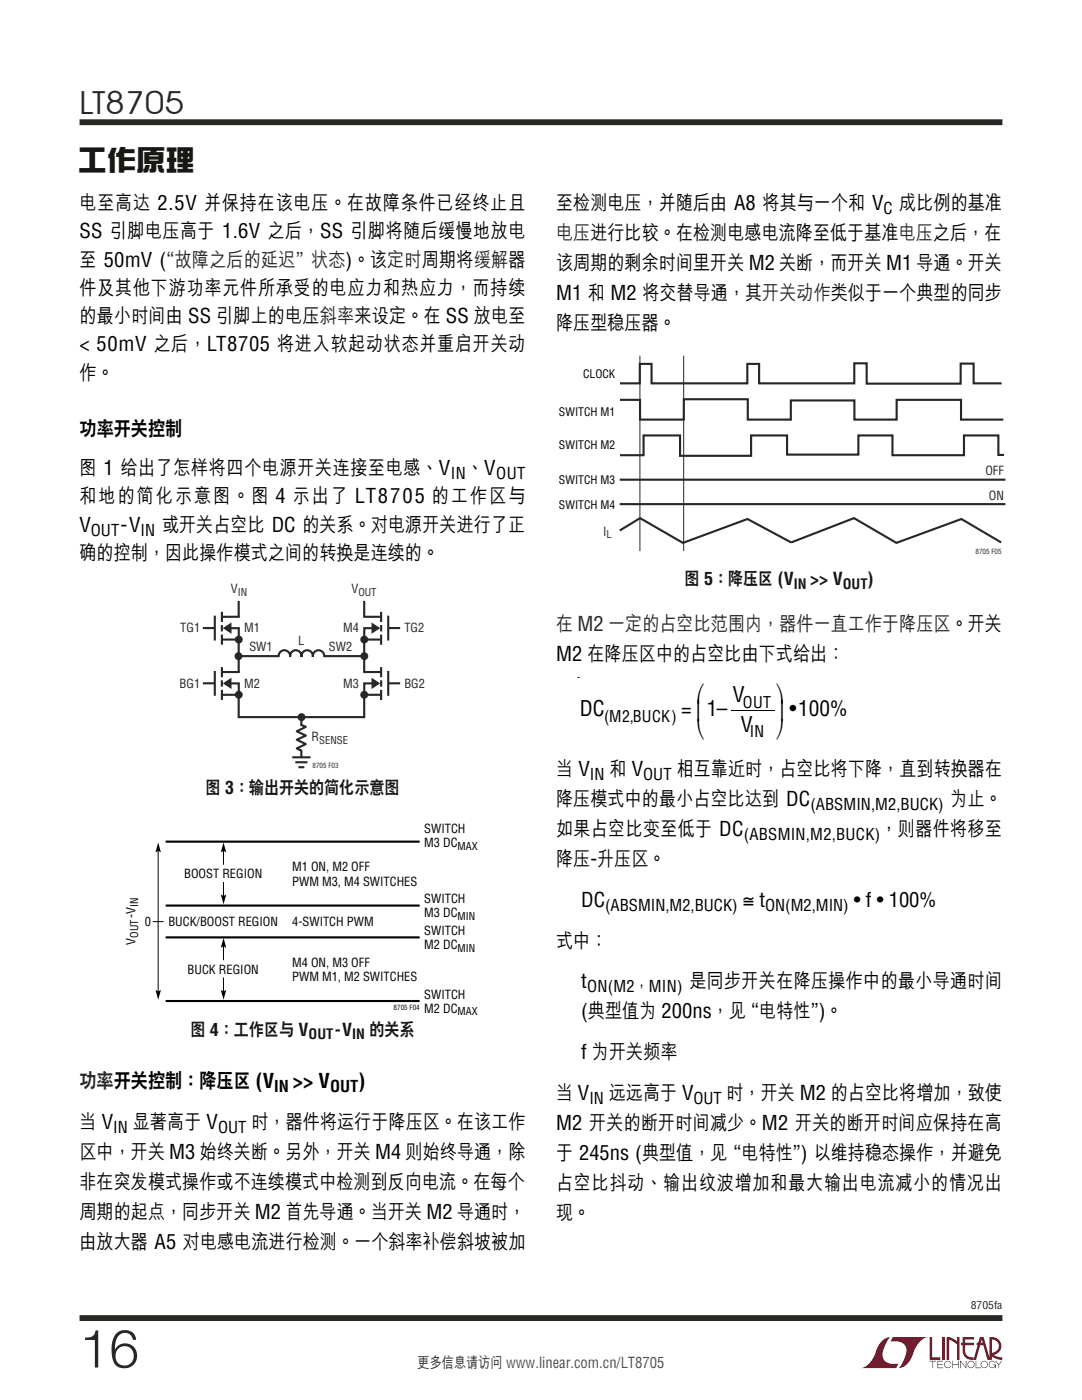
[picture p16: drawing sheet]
<svg xmlns="http://www.w3.org/2000/svg" width="216mm" height="279mm" viewBox="0 0 216 279" stroke-linecap="round" stroke-linejoin="round" font-family="sans-serif">
<defs><g id="words">
<text font-size="10.6" fill="#282723" x="15.9" y="272.9">16</text>
<text font-size="6.3" fill="#282723" x="15.9" y="22.8">LT8705</text>
<text font-size="5.8" fill="#181713" x="15.6" y="34.2">工作原理</text>
<text font-size="4.9" x="148.2" y="181">≅</text>
<g font-size="4.2">
<text x="115.7" y="143">DC</text>
<text x="135.9" y="143">= ⎜1–</text>
<text x="138.9" y="139.6">⎛</text>
<text x="146.3" y="140.2">V</text>
<text x="154.8" y="139.6">⎞</text>
<text x="154.8" y="143">⎟ •100%</text>
<text x="138.9" y="146.7">⎝</text>
<text x="147.8" y="146.1">V</text>
<text x="154.8" y="146.7">⎠</text>
</g>
<g font-size="4">
<text x="15.9" y="41.9">電至高達 2.5V 並保持在該電壓。在故障條件已經終止且</text>
<text x="111" y="41.9">至檢測電壓，並隨後由 A8 將其與一個和 V</text>
<text x="179.4" y="41.9">成比例的基準</text>
<text x="15.9" y="47.6">SS 引腳電壓高於 1.6V 之後，SS 引腳將隨後緩慢地放電</text>
<text x="15.9" y="53.2">至 50mV (“故障之後的延遲” 狀態)。該定時週期將緩解器</text>
<text x="111" y="53.9">該週期的剩余時間裡開關 M2 關斷，而開關 M1 導通。開關</text>
<text x="15.9" y="58.9">件及其他下游功率元件所承受的電應力和熱應力，而持續</text>
<text x="111" y="59.9">M1 和 M2 將交替導通，其開關動作類似於一個典型的同步</text>
<text x="15.9" y="64.5">的最小時間由 SS 引腳上的電壓斜率來設定。在 SS 放電至</text>
<text x="111" y="65.9">降壓型穩壓器。</text>
<text x="15.9" y="70.1">&lt; 50mV 之後，LT8705 將進入軟起動狀態並重啓開關動</text>
<text x="15.9" y="75.8">作。</text>
<text x="15.9" y="87.1">功率開關控制</text>
<text x="15.9" y="94.8">圖 1 給出了怎樣將四個電源開關連接至電感、V</text>
<text x="93.1" y="94.8">、V</text>
<text x="15.9" y="100.5">和地的簡化示意圖。圖 4 示出了 LT8705 的工作區與</text>
<text x="15.9" y="106.1">V</text>
<text x="24.1" y="106.1">-V</text>
<text x="32.3" y="106.1">或開關佔空比 DC 的關係。對電源開關進行了正</text>
<text x="15.9" y="111.8">確的控制，因此操作模式之間的轉換是連續的。</text>
<text x="111" y="131.9">M2 在降壓區中的佔空比由下式給出：</text>
<text x="111" y="154.9">當 V</text>
<text x="121.6" y="154.9">和 V</text>
<text x="135" y="154.9">相互靠近時，佔空比將下降，直到轉換器在</text>
<text x="111" y="160.9">降壓模式中的最小佔空比達到 DC</text>
<text x="189.7" y="160.9">為止。</text>
<text x="111" y="166.9">如果佔空比變至低於 DC</text>
<text x="175.7" y="166.9">，則器件將移至</text>
<text x="111" y="172.9">降壓-升壓區。</text>
<text x="116" y="181">DC</text>
<text x="151.5" y="181">t</text>
<text x="170.4" y="181">• f • 100%</text>
<text x="111" y="189.1">式中：</text>
<text x="116" y="197.2">t</text>
<text x="137.6" y="197.2">是同步開關在降壓操作中的最小導通時間</text>
<text x="116" y="203.2">(典型值為 200ns，見 “電特性”)。</text>
<text x="116" y="211.3">f 為開關頻率</text>
<text x="58.5" y="217.2">&gt;&gt; V</text>
<text x="71.5" y="217.2">)</text>
<text x="111" y="219.4">當 V</text>
<text x="121.5" y="219.4">遠遠高於 V</text>
<text x="145" y="219.4">時，開關 M2 的佔空比將增加，致使</text>
<text x="15.9" y="225.3">當 V</text>
<text x="26.5" y="225.3">顯著高於 V</text>
<text x="50.2" y="225.3">時，器件將運行於降壓區。在該工作</text>
<text x="111" y="225.4">M2 開關的斷開時間減少。M2 開關的斷開時間應保持在高</text>
<text x="15.9" y="231.3">區中，開關 M3 始終關斷。另外，開關 M4 則始終導通，除</text>
<text x="110.9" y="231.4">於 245ns (典型值，見 “電特性”) 以維持穩態操作，並避免</text>
<text x="15.9" y="237.3">非在突發模式操作或不連續模式中檢測到反向電流。在每個</text>
<text x="111" y="237.4">佔空比抖動、輸出紋波增加和最大輸出電流減小的情況出</text>
<text x="15.9" y="243.3">週期的起點，同步開關 M2 首先導通。當開關 M2 導通時，</text>
<text x="111" y="243.4">現。</text>
<text x="15.9" y="249.3">由放大器 A5 對電感電流進行檢測。一個斜率補償斜坡被加</text>
</g>
<g font-size="4" fill="#282723">
<text x="111" y="47.9">電壓進行比較。在檢測電感電流降至低於基準電壓之後，在</text>
<text x="111" y="126">在 M2 一定的佔空比範圍內，器件一直工作於降壓區。開關</text>
<text x="15.9" y="217.2">功率開關控制：降壓區 (V</text>
</g>
<g font-size="3.5" fill="#181713">
<text x="136.6" y="116.8">圖 5：降壓區 (V</text>
<text x="161.7" y="116.8">&gt;&gt; V</text>
<text x="173.1" y="116.8">)</text>
<text x="41" y="158.4">圖 3：輸出開關的簡化示意圖</text>
<text x="38" y="206.7">圖 4：工作區與 V</text>
<text x="66.8" y="206.7">-V</text>
<text x="73.7" y="206.7">的關係</text>
</g>
<g font-size="3.2">
<text x="176.3" y="42.7">C</text>
<text x="89.9" y="95.6">IN</text>
<text x="99" y="95.6">OUT</text>
<text x="18.1" y="106.9">OUT</text>
<text x="28.1" y="106.9">IN</text>
<text x="148.2" y="141.3">OUT</text>
<text x="120.5" y="144.1">(M2,BUCK)</text>
<text x="149.6" y="147.2">IN</text>
<text x="117.7" y="155.7">IN</text>
<text x="128.4" y="155.7">OUT</text>
<text x="161.7" y="161.7">(ABSMIN,M2,BUCK)</text>
<text x="148.4" y="167.7">(ABSMIN,M2,BUCK)</text>
<text x="120.7" y="181.8">(ABSMIN,M2,BUCK)</text>
<text x="152.7" y="181.8">ON(M2,MIN)</text>
<text x="117.2" y="198">ON(M2，MIN)</text>
<text x="54.7" y="218">IN</text>
<text x="65.9" y="218">OUT</text>
<text x="117.6" y="220.2">IN</text>
<text x="138.4" y="220.2">OUT</text>
<text x="22.6" y="226.1">IN</text>
<text x="43.5" y="226.1">OUT</text>
</g>
<text font-size="3" fill="#282723" x="83.3" y="273.1">更多信息請訪問 www.linear.com.cn/LT8705</text>
<g font-size="2.8" fill="#181713">
<text x="158.4" y="117.5">IN</text>
<text x="168.2" y="117.5">OUT</text>
<text x="61.6" y="207.5">OUT</text>
<text x="70.3" y="207.5">IN</text>
</g>
<g font-size="2.5" fill="#282723">
<text x="196.6" y="94.8">OFF</text>
<text x="197.3" y="99.8">ON</text>
<text x="120.3" y="106.9">I</text>
<text x="46.1" y="118.4">V</text>
<text x="70.1" y="118.4">V</text>
<text x="36" y="126.2">TG1</text>
<text x="48.7" y="126.2">M1</text>
<text x="49.8" y="130">SW1</text>
<text x="59.5" y="128.7">L</text>
<text x="65.6" y="130">SW2</text>
<text x="68.5" y="126.2">M4</text>
<text x="80.7" y="126.2">TG2</text>
<text x="35.8" y="137.3">BG1</text>
<text x="48.7" y="137.3">M2</text>
<text x="68.5" y="137.3">M3</text>
<text x="80.7" y="137.3">BG2</text>
<text x="62.2" y="147.9">R</text>
</g>
<g font-size="2.5">
<text x="84.6" y="166.2">SWITCH</text>
<text x="58.3" y="173.9">M1 ON, M2 OFF</text>
<text x="84.6" y="169">M3 DC</text>
<text x="36.8" y="175.3">BOOST REGION</text>
<text x="58.3" y="176.7">PWM M3, M4 SWITCHES</text>
<text x="27.1" y="183.3" transform="rotate(-90 27.1 183.3)">-V</text>
<text x="28.9" y="184.8">0</text>
<text x="33.6" y="184.9">BUCK/BOOST REGION</text>
<text x="58.3" y="184.8">4-SWITCH PWM</text>
<text x="84.6" y="180.3">SWITCH</text>
<text x="84.6" y="183.1">M3 DC</text>
<text x="27.1" y="188.5" transform="rotate(-90 27.1 188.5)">V</text>
<text x="84.6" y="186.6">SWITCH</text>
<text x="84.6" y="189.4">M2 DC</text>
<text x="37.4" y="194.3">BUCK REGION</text>
<text x="58.3" y="193">M4 ON, M3 OFF</text>
<text x="58.3" y="195.9">PWM M1, M2 SWITCHES</text>
<text x="84.6" y="199.3">SWITCH</text>
<text x="84.6" y="202.1">M2 DC</text>
</g>
<g font-size="2.3">
<text x="116.4" y="75.5">CLOCK</text>
<text x="111.5" y="83">SWITCH M1</text>
<text x="111.5" y="89.6">SWITCH M2</text>
<text x="111.5" y="96.6">SWITCH M3</text>
<text x="111.5" y="101.6">SWITCH M4</text>
</g>
<g font-size="2.1" fill="#282723">
<text x="121" y="107.4">L</text>
<text x="47.5" y="119">IN</text>
<text x="71.5" y="119">OUT</text>
<text x="63.7" y="148.5">SENSE</text>
<text x="193.7" y="261.2">8705fa</text>
</g>
<g font-size="2.1">
<text x="91.3" y="169.6">MAX</text>
<text x="27.6" y="181.1" transform="rotate(-90 27.6 181.1)">IN</text>
<text x="91.3" y="183.6">MIN</text>
<text x="27.6" y="187.2" transform="rotate(-90 27.6 187.2)">OUT</text>
<text x="91.3" y="189.9">MIN</text>
<text x="91.3" y="202.6">MAX</text>
</g>
<g font-size="1.4" fill="#282723">
<text x="194.6" y="110.5">8705 F05</text>
<text x="62.4" y="153.3">8705 F03</text>
</g>
<text font-size="1.4" x="78.5" y="201.6">8705 F04</text>
</g></defs>
<g fill="#a90023">
<path d="M185.5 266.8h.5v4.1h1.6v.5h-2.1z"/>
<path d="M176.2 267.4l1-.5h.5h-.1a6.2 6.2 0 0 0-1.4 4 2.58 2.58 0 0 0 3.1 1.3l-.5 .8h-6.9a4.9 4.9 0 0 0 3-3.8l.4-.7z"/>
<path d="M178.1 266.9h7a4.9 4.9 0 0 0-3.1 3.7 3.2 3.2 0 0 1-2.7 2.4h.1a6.2 6.2 0 0 0 1.4-4.1 2.58 2.58 0 0 0-3.1-1.2z"/>
<path d="M188 266.8h.5v4.6h-.5z"/>
<path d="M188.9 266.8l1 .2 1.1 .7v-.9h.5v4.6h-.5v-3.1l-1.6-.9v4h-.5z"/>
<path d="M185.5 271.6h1.3v.1h-.6v1.3h-.1v-1.3h-.6z"/>
<path d="M187 271.6h1.2v.1h-1v.5h.9v.2h-.9v.5h1v.1h-1.2z"/>
<path d="M190 271.6h.2v.6h1v-.6h.1v1.4h-.1v-.6h-1v.6h-.2z"/>
<path d="M191.6 271.6h.1l1 1.2v-1.2h.1v1.4l-1.1-1.2v1.2h-.1z"/>
<path d="M194.7 271.6h.1v1.3h.9v.1h-1z"/>
<path d="M198.6 271.6h.2l.5 .7 .5-.7h.2l-.6 .8v.6h-.2v-.6z"/>
<path d="M192.1 266.8h2.2v.5h-1.7v.7h1.7v.5h-1.7v1.1a1.32 1.32 0 0 0 1.7 1.3v.5l1.2-4.6h.8l1.1 4.1v-4.1a1.84 1.84 0 0 1 2.4 1.4 1.84 1.84 0 0 1-1.5 2.2l.8 .4 .9 .1v.5l-1.2-.2-1-.6v-.6a1.34 1.34 0 0 0 1.5-1.2 1.34 1.34 0 0 0-1.4-1.5v4.1h-.9l-.8-2.9h-1.3v-.5h1.2l-.2-.7-1.1 4.1a2.06 2.06 0 0 1-2.7-1.3v-1.6h-.4v-.5h.4z"/>
<path d="M193.2 271.8a.72 .72 0 0 1 1.2 .1 .72 .72 0 0 1-.4 1.1 .72 .72 0 0 1-1-.7h.2a.59 .59 0 0 0 .8 .5 .59 .59 0 0 0 .2-.9 .59 .59 0 0 0-1 .2v.2h-.2z"/>
<path d="M195.9 271.8a.72 .72 0 0 1 1.1 .1 .72 .72 0 0 1-.4 1.1 .72 .72 0 0 1-.9-.7h.1a.59 .59 0 0 0 .8 .5 .59 .59 0 0 0 .2-.9 .59 .59 0 0 0-.9 .2l-.1 .2h-.1z"/>
<path d="M197.5 271.8a.72 .72 0 0 1 1.2 .2h-.2a.59 .59 0 0 0-.9-.1 .59 .59 0 0 0 .1 .9 .59 .59 0 0 0 .9-.4h-.5v-.1h.6v.7h-.1v-.3a.73 .73 0 0 1-1.1 .2 .73 .73 0 0 1 0-1.1z"/>
<path d="M188.6 271.8a.71 .71 0 0 1 1.2 .3h-.1a.59 .59 0 0 0-.9-.3 .59 .59 0 0 0-.1 1 .59 .59 0 0 0 1-.3h.1a.73 .73 0 0 1-1.1 .4 .73 .73 0 0 1-.1-1.1z"/>
</g>
<path d="M15.9 24.4h184.1M15.9 263h184.1" fill="none" stroke="#282723" stroke-width="1.2" stroke-linecap="butt"/>
<path d="M47.6 119.9v23.2h25.1v-23.2M42.9 122.9v4.9M44.3 124.7v1.3M44.3 122.1v2M44.3 123.1h3.5M44.3 127.6h3.5M45.3 125.4h2.3v2.2M47.6 130.9h25.1M55.6 131.1a1.16 1.16 0 0 1 1.1-1.3 1.16 1.16 0 0 1 1.2 1.3 1.15 1.15 0 0 1 1.1-1.3 1.15 1.15 0 0 1 1.1 1.3 1.15 1.15 0 0 1 1.2-1.3 1.15 1.15 0 0 1 1.1 1.3 1.16 1.16 0 0 1 1.2-1.3 1.16 1.16 0 0 1 1.1 1.3M58.3 151.1h3.7M58.9 152.1h2.4M59.5 153.1h1.2" fill="none" stroke="#282723" stroke-width=".42"/>
<path d="M47.6 123.1v4.5M55.7 130.9h9M60.1 151.2v2.2" fill="none" stroke="#fff" stroke-width="1.1" stroke-linecap="butt"/>
<circle cx="47.6" cy="127.6" r=".79" fill="#282723"/>
<path d="M44.3 126.7v2" fill="none" stroke="#282723" stroke-width=".42"/>
<path d="M44.9 125.4l1-.7 .1 1.3z" fill="#282723"/>
<path d="M44.9 125.4l1-.7 .1 1.3z" fill="none" stroke="#282723" stroke-width=".49"/>
<path d="M47.6 134.1v4.6" fill="none" stroke="#fff" stroke-width="1.1" stroke-linecap="butt"/>
<path d="M42.9 133.9v5M44.3 135.8v1.2M44.3 133.1v2.1M44.3 134.1h3.5M44.3 138.7h3.5M45.3 136.4h2.3v2.3" fill="none" stroke="#282723" stroke-width=".42"/>
<circle cx="47.6" cy="138.7" r=".79" fill="#282723"/>
<path d="M44.3 137.7v2" fill="none" stroke="#282723" stroke-width=".42"/>
<path d="M44.9 136.4l1-.7 .1 1.4z" fill="#282723"/>
<path d="M44.9 136.4l1-.7 .1 1.4z" fill="none" stroke="#282723" stroke-width=".49"/>
<g fill="#282723">
<circle cx="47.6" cy="131" r=".79"/>
<circle cx="60.2" cy="143.1" r=".79"/>
<circle cx="72.7" cy="131" r=".79"/>
</g>
<path d="M40.5 125.3h2.3M40.5 136.4h2.3M72.5 127.6h3.5M72.5 123.1h3.5M75 125.4h-2.3v2.2M76 122.1v2M76.1 124.7v1.3M77.5 122.9v4.9" fill="none" stroke="#282723" stroke-width=".42"/>
<path d="M72.7 123.1v4.5" fill="none" stroke="#fff" stroke-width="1.1" stroke-linecap="butt"/>
<circle cx="72.7" cy="127.6" r=".79" fill="#282723"/>
<path d="M76 126.7v2" fill="none" stroke="#282723" stroke-width=".42"/>
<path d="M74.4 124.7l1 .7-1 .6z" fill="#282723"/>
<path d="M74.4 124.7l1 .7-1 .6z" fill="none" stroke="#282723" stroke-width=".49"/>
<path d="M72.7 134.1v4.6" fill="none" stroke="#fff" stroke-width="1.1" stroke-linecap="butt"/>
<path d="M72.5 138.7h3.5M72.5 134.1h3.5M75 136.4h-2.3v2.3M76 133.1v2.1M76.1 135.8v1.2M77.5 133.9v5" fill="none" stroke="#282723" stroke-width=".42"/>
<circle cx="72.7" cy="138.7" r=".79" fill="#282723"/>
<path d="M76 137.7v2" fill="none" stroke="#282723" stroke-width=".42"/>
<path d="M74.4 135.7l1 .7-1 .7z" fill="#282723"/>
<path d="M74.4 135.7l1 .7-1 .7z" fill="none" stroke="#282723" stroke-width=".49"/>
<path d="M123.7 79.8h4v3.9h8.7v-4h12.8v4h8.6v-3.8h12.7v3.8h8.4v-3.9h12.9v3.9h8.4M123.7 76.5h4v-3.9h2.3v3.9h19.1v-3.9h2.4v3.9h19v-4h2.4v4.1h18.8v-4h2.6v3.9h5.6M123.7 95.7h76.9M200.3 90.8h-1.1v-3.9h-6.9v3.9h-14.2v-3.9h-6.8v3.8h-14.3v-3.8h-7.1v4.1h-14.2v-4.1h-7.3v3.9h-4.7M123.7 105.9l4-2.5 8.6 4.9 12.8-4.7 8.8 4.7 12.5-4.9 8.5 4.9 12.9-4.7 8 4.7M123.7 100.6h76.9M77.5 125.3h2.3M77.5 136.4h2.3M60 144.6l1 .5-1.8 .8 1.8 .9-1.8 .8 1.8 .9-1.8 .9 1 .4M60.1 143.5v7.7" fill="none" stroke="#282723" stroke-width=".42"/>
<path d="M60.1 144.8v4.9" fill="none" stroke="#fff" stroke-width="1.1" stroke-linecap="butt"/>
<path d="M127.7 71v39M136.4 71v39" fill="none" stroke="#282723" stroke-width=".2"/>
<path d="M115.4 135.2h.1M145.9 141.8h8.7M31.6 169.7v28.4M44.6 169.5v3.1M44.6 176v3.1M30.5 183.9h2.1M44.6 188.6v3M44.6 195.1v3" fill="none" stroke="#000" stroke-width=".2"/>
<path d="M31.6 168.1l.5 2-.5-.3-.6 .3zM44.1 178.5l.5 .3 .5-.3-.5 2zM44.6 168.1l.5 2-.5-.3-.5 .3zM31 197.6l.6 .3 .5-.3-.5 1.9zM44.1 197.6l.5 .3 .5-.3-.5 1.9zM44.6 187.2l.5 2-.5-.4-.5 .4z" fill="#000"/>
<path d="M33.1 168h50.6M33.1 180.7h50.6M33.1 187.1h50.6M33.1 199.8h50.6" fill="none" stroke="#000" stroke-width=".42"/>
<use href="#words"/>
</svg>
